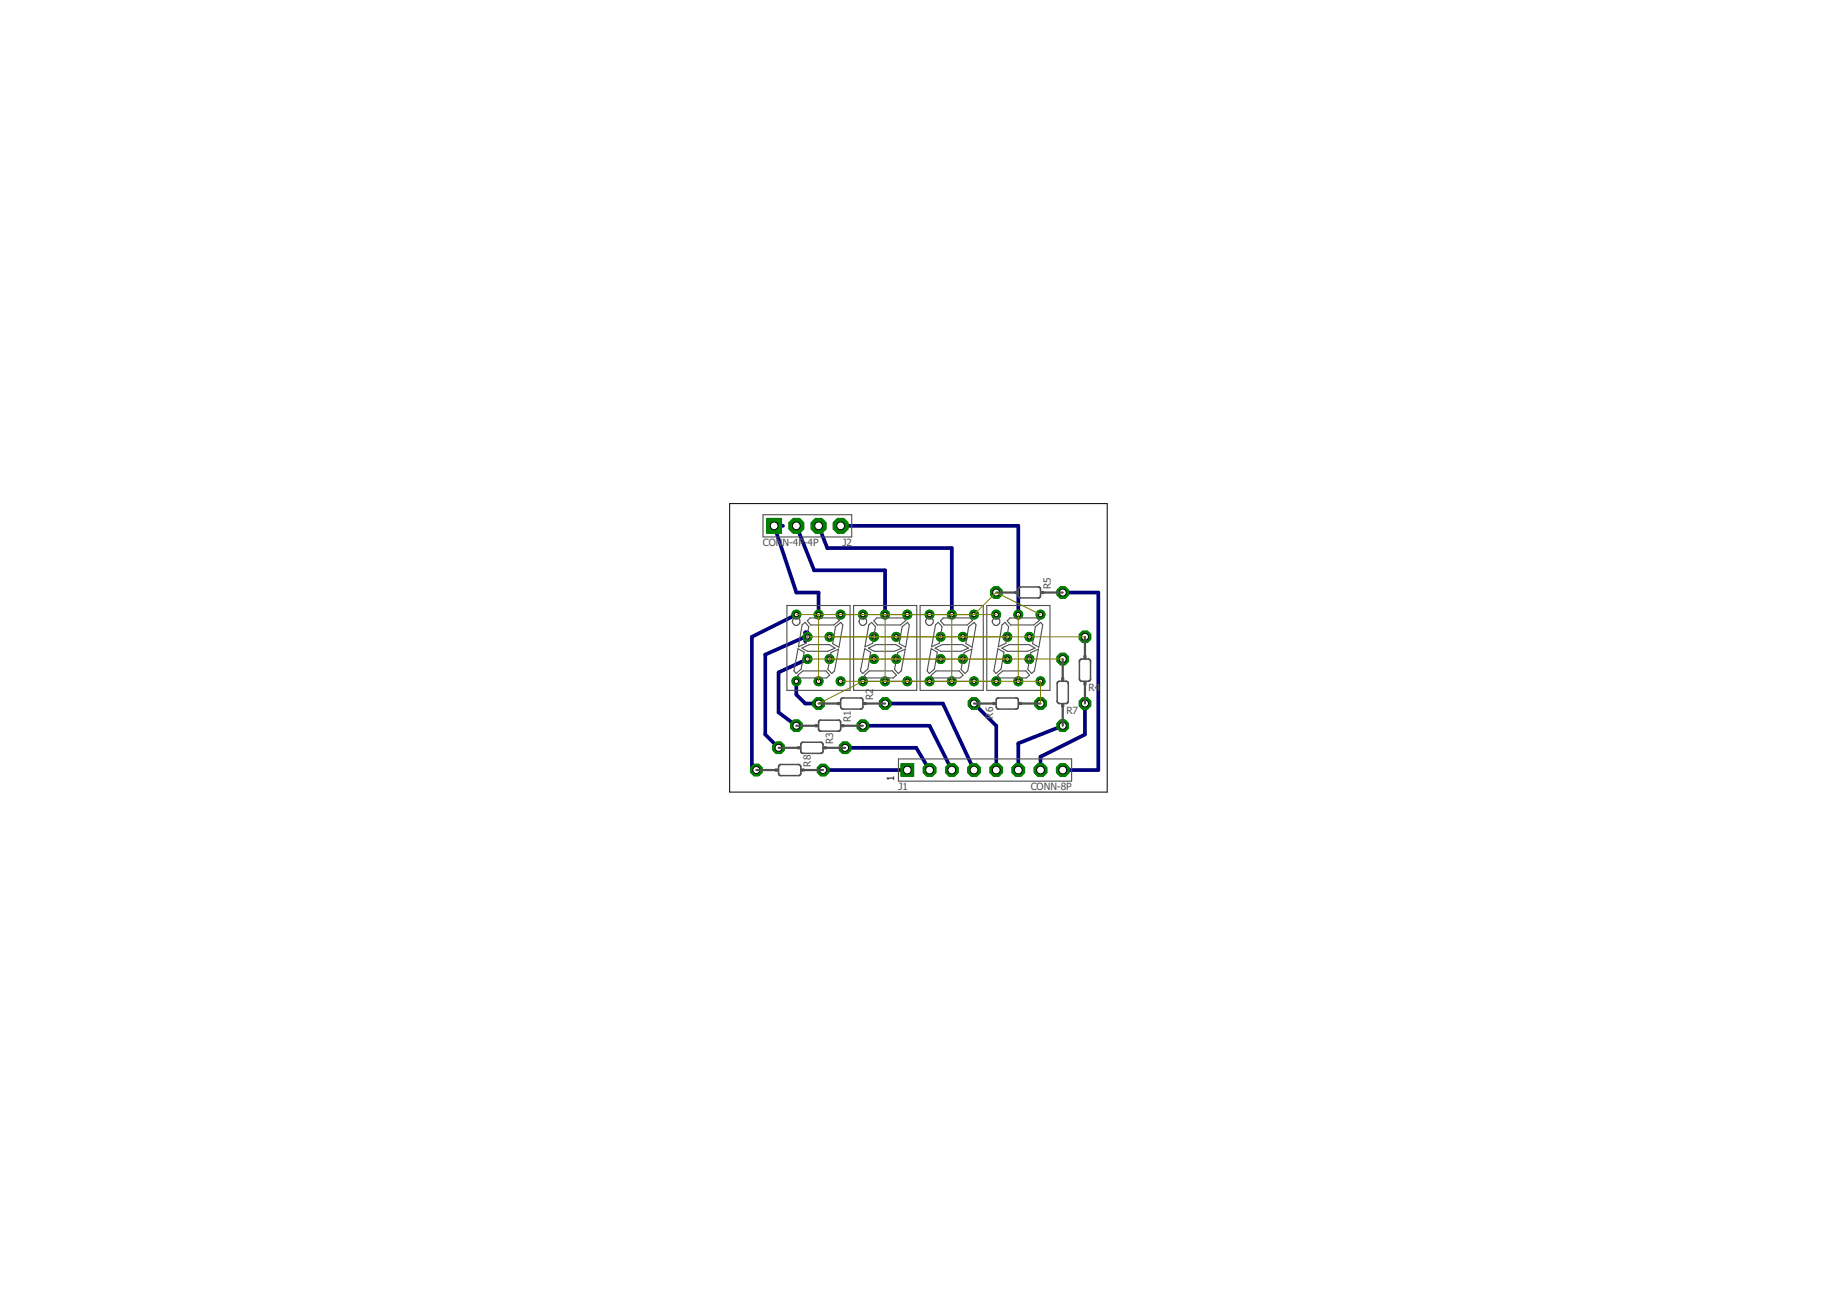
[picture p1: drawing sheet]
<svg xmlns="http://www.w3.org/2000/svg" width="210mm" height="148mm" viewBox="0 0 210 148" stroke-linecap="round" stroke-linejoin="round" font-family="sans-serif">
<defs><g id="words">
<g font-size="1.1" fill="#505050">
<text x="87.2" y="62.4">CONN-4P-4P</text>
<text x="96.3" y="62.4">J2</text>
<text x="120.1" y="67.3" transform="rotate(-90 120.1 67.3)">R5</text>
<text x="97.2" y="82.5" transform="rotate(-90 97.2 82.5)">R1</text>
<text x="99.8" y="80" transform="rotate(-90 99.8 80)">R2</text>
<text x="113.5" y="82.1" transform="rotate(-90 113.5 82.1)">R6</text>
<text x="121.8" y="81.5">R7</text>
<text x="124.4" y="79">R4</text>
<text x="92.7" y="87.6" transform="rotate(-90 92.7 87.6)">R8</text>
<text x="95.2" y="85" transform="rotate(-90 95.2 85)">R3</text>
<text x="102.7" y="90.3">J1</text>
<text x="117.8" y="90.3">CONN-8P</text>
</g>
<text font-size="1.1" x="102.2" y="89.2" transform="rotate(-90 102.2 89.2)">1</text>
</g></defs>
<g fill="none" stroke="#000080" stroke-width=".42">
<path d="M89.5 60.1h-1l2.5 7.6h2.5v2.5M91 60.1l2 5.1h8.1v5M91 70.2l-5.1 2.5v15.3h.5M91 77.8v1.6l1 1h1.5M92 72.7l-4.6 2.1v9.1l1.6 1.5M92.3 75.3l-3.3 1.5v4.6l2 1.5M92.3 72.7v-.5h-.3v1.1M93.5 60.1l1 2.5h14.3v7.6M96.1 60.1h20.3v10.1M121.4 67.7h4.1v20.3h-4.1M94 88h9.7M96.6 85.4h8.1l1.5 2.6"/>
<path d="M98.6 82.9h7.6l2.6 5.1M101.1 80.4h6.6l3.6 7.6M111.3 80.4l2.5 2.5v5.1M121.4 82.9l-5 2v3.1M124 80.4v3.5l-5.1 2.5v1.6"/>
</g>
<circle cx="96.1" cy="70.2" r=".51" fill="#008000" stroke="#008000" stroke-width=".11"/>
<circle cx="96.1" cy="70.2" r=".25" fill="#fff" stroke="#000" stroke-width=".11"/>
<circle cx="94.8" cy="72.7" r=".51" fill="#008000" stroke="#008000" stroke-width=".11"/>
<circle cx="94.8" cy="72.7" r=".25" fill="#fff" stroke="#000" stroke-width=".11"/>
<circle cx="93.5" cy="70.2" r=".51" fill="#008000" stroke="#008000" stroke-width=".11"/>
<circle cx="93.5" cy="70.2" r=".25" fill="#fff" stroke="#000" stroke-width=".11"/>
<circle cx="92.3" cy="72.7" r=".51" fill="#008000" stroke="#008000" stroke-width=".11"/>
<circle cx="92.3" cy="72.7" r=".25" fill="#fff" stroke="#000" stroke-width=".11"/>
<circle cx="91" cy="70.2" r=".51" fill="#008000" stroke="#008000" stroke-width=".11"/>
<circle cx="91" cy="70.2" r=".25" fill="#fff" stroke="#000" stroke-width=".11"/>
<circle cx="91" cy="77.8" r=".51" fill="#008000" stroke="#008000" stroke-width=".11"/>
<circle cx="91" cy="77.8" r=".25" fill="#fff" stroke="#000" stroke-width=".11"/>
<circle cx="92.3" cy="75.3" r=".51" fill="#008000" stroke="#008000" stroke-width=".11"/>
<circle cx="92.3" cy="75.3" r=".25" fill="#fff" stroke="#000" stroke-width=".11"/>
<circle cx="93.5" cy="77.8" r=".51" fill="#008000" stroke="#008000" stroke-width=".11"/>
<circle cx="93.5" cy="77.8" r=".25" fill="#fff" stroke="#000" stroke-width=".11"/>
<circle cx="94.8" cy="75.3" r=".51" fill="#008000" stroke="#008000" stroke-width=".11"/>
<circle cx="94.8" cy="75.3" r=".25" fill="#fff" stroke="#000" stroke-width=".11"/>
<circle cx="96.1" cy="77.8" r=".51" fill="#008000" stroke="#008000" stroke-width=".11"/>
<circle cx="96.1" cy="77.8" r=".25" fill="#fff" stroke="#000" stroke-width=".11"/>
<circle cx="103.7" cy="70.2" r=".51" fill="#008000" stroke="#008000" stroke-width=".11"/>
<circle cx="103.7" cy="70.2" r=".25" fill="#fff" stroke="#000" stroke-width=".11"/>
<circle cx="102.4" cy="72.7" r=".51" fill="#008000" stroke="#008000" stroke-width=".11"/>
<circle cx="102.4" cy="72.7" r=".25" fill="#fff" stroke="#000" stroke-width=".11"/>
<circle cx="101.1" cy="70.2" r=".51" fill="#008000" stroke="#008000" stroke-width=".11"/>
<circle cx="101.1" cy="70.2" r=".25" fill="#fff" stroke="#000" stroke-width=".11"/>
<circle cx="99.9" cy="72.7" r=".51" fill="#008000" stroke="#008000" stroke-width=".11"/>
<circle cx="99.9" cy="72.7" r=".25" fill="#fff" stroke="#000" stroke-width=".11"/>
<circle cx="98.6" cy="70.2" r=".51" fill="#008000" stroke="#008000" stroke-width=".11"/>
<circle cx="98.6" cy="70.2" r=".25" fill="#fff" stroke="#000" stroke-width=".11"/>
<circle cx="98.6" cy="77.8" r=".51" fill="#008000" stroke="#008000" stroke-width=".11"/>
<circle cx="98.6" cy="77.8" r=".25" fill="#fff" stroke="#000" stroke-width=".11"/>
<circle cx="99.9" cy="75.3" r=".51" fill="#008000" stroke="#008000" stroke-width=".11"/>
<circle cx="99.9" cy="75.3" r=".25" fill="#fff" stroke="#000" stroke-width=".11"/>
<circle cx="101.1" cy="77.8" r=".51" fill="#008000" stroke="#008000" stroke-width=".11"/>
<circle cx="101.1" cy="77.8" r=".25" fill="#fff" stroke="#000" stroke-width=".11"/>
<circle cx="102.4" cy="75.3" r=".51" fill="#008000" stroke="#008000" stroke-width=".11"/>
<circle cx="102.4" cy="75.3" r=".25" fill="#fff" stroke="#000" stroke-width=".11"/>
<circle cx="103.7" cy="77.8" r=".51" fill="#008000" stroke="#008000" stroke-width=".11"/>
<circle cx="103.7" cy="77.8" r=".25" fill="#fff" stroke="#000" stroke-width=".11"/>
<circle cx="111.3" cy="70.2" r=".51" fill="#008000" stroke="#008000" stroke-width=".11"/>
<circle cx="111.3" cy="70.2" r=".25" fill="#fff" stroke="#000" stroke-width=".11"/>
<circle cx="110" cy="72.7" r=".51" fill="#008000" stroke="#008000" stroke-width=".11"/>
<circle cx="110" cy="72.7" r=".25" fill="#fff" stroke="#000" stroke-width=".11"/>
<circle cx="108.8" cy="70.2" r=".51" fill="#008000" stroke="#008000" stroke-width=".11"/>
<circle cx="108.8" cy="70.2" r=".25" fill="#fff" stroke="#000" stroke-width=".11"/>
<circle cx="107.5" cy="72.7" r=".51" fill="#008000" stroke="#008000" stroke-width=".11"/>
<circle cx="107.5" cy="72.7" r=".25" fill="#fff" stroke="#000" stroke-width=".11"/>
<circle cx="106.2" cy="70.2" r=".51" fill="#008000" stroke="#008000" stroke-width=".11"/>
<circle cx="106.2" cy="70.2" r=".25" fill="#fff" stroke="#000" stroke-width=".11"/>
<circle cx="106.2" cy="77.8" r=".51" fill="#008000" stroke="#008000" stroke-width=".11"/>
<circle cx="106.2" cy="77.8" r=".25" fill="#fff" stroke="#000" stroke-width=".11"/>
<circle cx="107.5" cy="75.3" r=".51" fill="#008000" stroke="#008000" stroke-width=".11"/>
<circle cx="107.5" cy="75.3" r=".25" fill="#fff" stroke="#000" stroke-width=".11"/>
<circle cx="108.8" cy="77.8" r=".51" fill="#008000" stroke="#008000" stroke-width=".11"/>
<circle cx="108.8" cy="77.8" r=".25" fill="#fff" stroke="#000" stroke-width=".11"/>
<circle cx="110" cy="75.3" r=".51" fill="#008000" stroke="#008000" stroke-width=".11"/>
<circle cx="110" cy="75.3" r=".25" fill="#fff" stroke="#000" stroke-width=".11"/>
<circle cx="111.3" cy="77.8" r=".51" fill="#008000" stroke="#008000" stroke-width=".11"/>
<circle cx="111.3" cy="77.8" r=".25" fill="#fff" stroke="#000" stroke-width=".11"/>
<circle cx="118.9" cy="70.2" r=".51" fill="#008000" stroke="#008000" stroke-width=".11"/>
<circle cx="118.9" cy="70.2" r=".25" fill="#fff" stroke="#000" stroke-width=".11"/>
<circle cx="117.6" cy="72.7" r=".51" fill="#008000" stroke="#008000" stroke-width=".11"/>
<circle cx="117.6" cy="72.7" r=".25" fill="#fff" stroke="#000" stroke-width=".11"/>
<circle cx="116.4" cy="70.2" r=".51" fill="#008000" stroke="#008000" stroke-width=".11"/>
<circle cx="116.4" cy="70.2" r=".25" fill="#fff" stroke="#000" stroke-width=".11"/>
<circle cx="115.1" cy="72.7" r=".51" fill="#008000" stroke="#008000" stroke-width=".11"/>
<circle cx="115.1" cy="72.7" r=".25" fill="#fff" stroke="#000" stroke-width=".11"/>
<circle cx="113.8" cy="70.2" r=".51" fill="#008000" stroke="#008000" stroke-width=".11"/>
<circle cx="113.8" cy="70.2" r=".25" fill="#fff" stroke="#000" stroke-width=".11"/>
<circle cx="113.8" cy="77.8" r=".51" fill="#008000" stroke="#008000" stroke-width=".11"/>
<circle cx="113.8" cy="77.8" r=".25" fill="#fff" stroke="#000" stroke-width=".11"/>
<circle cx="115.1" cy="75.3" r=".51" fill="#008000" stroke="#008000" stroke-width=".11"/>
<circle cx="115.1" cy="75.3" r=".25" fill="#fff" stroke="#000" stroke-width=".11"/>
<circle cx="116.4" cy="77.8" r=".51" fill="#008000" stroke="#008000" stroke-width=".11"/>
<circle cx="116.4" cy="77.8" r=".25" fill="#fff" stroke="#000" stroke-width=".11"/>
<circle cx="117.6" cy="75.3" r=".51" fill="#008000" stroke="#008000" stroke-width=".11"/>
<circle cx="117.6" cy="75.3" r=".25" fill="#fff" stroke="#000" stroke-width=".11"/>
<circle cx="118.9" cy="77.8" r=".51" fill="#008000" stroke="#008000" stroke-width=".11"/>
<circle cx="118.9" cy="77.8" r=".25" fill="#fff" stroke="#000" stroke-width=".11"/>
<circle cx="98.6" cy="82.9" r=".71" fill="#008000" stroke="#008000" stroke-width=".11"/>
<circle cx="98.6" cy="82.9" r=".4" fill="#fff" stroke="#000" stroke-width=".11"/>
<circle cx="91" cy="82.9" r=".71" fill="#008000" stroke="#008000" stroke-width=".11"/>
<circle cx="91" cy="82.9" r=".4" fill="#fff" stroke="#000" stroke-width=".11"/>
<circle cx="101.1" cy="80.4" r=".71" fill="#008000" stroke="#008000" stroke-width=".11"/>
<circle cx="101.1" cy="80.4" r=".4" fill="#fff" stroke="#000" stroke-width=".11"/>
<circle cx="93.5" cy="80.4" r=".71" fill="#008000" stroke="#008000" stroke-width=".11"/>
<circle cx="93.5" cy="80.4" r=".4" fill="#fff" stroke="#000" stroke-width=".11"/>
<circle cx="96.6" cy="85.4" r=".71" fill="#008000" stroke="#008000" stroke-width=".11"/>
<circle cx="96.6" cy="85.4" r=".4" fill="#fff" stroke="#000" stroke-width=".11"/>
<circle cx="89" cy="85.4" r=".71" fill="#008000" stroke="#008000" stroke-width=".11"/>
<circle cx="89" cy="85.4" r=".4" fill="#fff" stroke="#000" stroke-width=".11"/>
<circle cx="124" cy="80.4" r=".71" fill="#008000" stroke="#008000" stroke-width=".11"/>
<circle cx="124" cy="80.4" r=".4" fill="#fff" stroke="#000" stroke-width=".11"/>
<circle cx="124" cy="72.7" r=".71" fill="#008000" stroke="#008000" stroke-width=".11"/>
<circle cx="124" cy="72.7" r=".4" fill="#fff" stroke="#000" stroke-width=".11"/>
<circle cx="121.4" cy="67.7" r=".71" fill="#008000" stroke="#008000" stroke-width=".11"/>
<circle cx="121.4" cy="67.7" r=".4" fill="#fff" stroke="#000" stroke-width=".11"/>
<circle cx="113.8" cy="67.7" r=".71" fill="#008000" stroke="#008000" stroke-width=".11"/>
<circle cx="113.8" cy="67.7" r=".4" fill="#fff" stroke="#000" stroke-width=".11"/>
<circle cx="111.3" cy="80.4" r=".71" fill="#008000" stroke="#008000" stroke-width=".11"/>
<circle cx="111.3" cy="80.4" r=".4" fill="#fff" stroke="#000" stroke-width=".11"/>
<circle cx="118.9" cy="80.4" r=".71" fill="#008000" stroke="#008000" stroke-width=".11"/>
<circle cx="118.9" cy="80.4" r=".4" fill="#fff" stroke="#000" stroke-width=".11"/>
<circle cx="121.4" cy="82.9" r=".71" fill="#008000" stroke="#008000" stroke-width=".11"/>
<circle cx="121.4" cy="82.9" r=".4" fill="#fff" stroke="#000" stroke-width=".11"/>
<circle cx="121.4" cy="75.3" r=".71" fill="#008000" stroke="#008000" stroke-width=".11"/>
<circle cx="121.4" cy="75.3" r=".4" fill="#fff" stroke="#000" stroke-width=".11"/>
<circle cx="94" cy="88" r=".71" fill="#008000" stroke="#008000" stroke-width=".11"/>
<circle cx="94" cy="88" r=".4" fill="#fff" stroke="#000" stroke-width=".11"/>
<circle cx="86.4" cy="88" r=".71" fill="#008000" stroke="#008000" stroke-width=".11"/>
<circle cx="86.4" cy="88" r=".4" fill="#fff" stroke="#000" stroke-width=".11"/>
<circle cx="116.4" cy="88" r=".78" fill="#008000" stroke="#008000" stroke-width=".11"/>
<circle cx="116.4" cy="88" r=".44" fill="#fff" stroke="#000" stroke-width=".11"/>
<circle cx="113.8" cy="88" r=".78" fill="#008000" stroke="#008000" stroke-width=".11"/>
<circle cx="113.8" cy="88" r=".44" fill="#fff" stroke="#000" stroke-width=".11"/>
<circle cx="111.3" cy="88" r=".78" fill="#008000" stroke="#008000" stroke-width=".11"/>
<circle cx="111.3" cy="88" r=".44" fill="#fff" stroke="#000" stroke-width=".11"/>
<circle cx="108.8" cy="88" r=".78" fill="#008000" stroke="#008000" stroke-width=".11"/>
<circle cx="108.8" cy="88" r=".44" fill="#fff" stroke="#000" stroke-width=".11"/>
<circle cx="106.2" cy="88" r=".78" fill="#008000" stroke="#008000" stroke-width=".11"/>
<circle cx="106.2" cy="88" r=".44" fill="#fff" stroke="#000" stroke-width=".11"/>
<path d="M103 87.2h1.4v1.5h-1.4z" fill="#008000" stroke="#008000" stroke-width=".11"/>
<circle cx="103.7" cy="88" r=".44" fill="#fff" stroke="#000" stroke-width=".11"/>
<circle cx="118.9" cy="88" r=".78" fill="#008000" stroke="#008000" stroke-width=".11"/>
<circle cx="118.9" cy="88" r=".44" fill="#fff" stroke="#000" stroke-width=".11"/>
<circle cx="121.4" cy="88" r=".78" fill="#008000" stroke="#008000" stroke-width=".11"/>
<circle cx="121.4" cy="88" r=".44" fill="#fff" stroke="#000" stroke-width=".11"/>
<circle cx="96.1" cy="60.1" r=".92" fill="#008000" stroke="#008000" stroke-width=".11"/>
<circle cx="96.1" cy="60.1" r=".44" fill="#fff" stroke="#000" stroke-width=".11"/>
<circle cx="93.5" cy="60.1" r=".92" fill="#008000" stroke="#008000" stroke-width=".11"/>
<circle cx="93.5" cy="60.1" r=".44" fill="#fff" stroke="#000" stroke-width=".11"/>
<circle cx="91" cy="60.1" r=".92" fill="#008000" stroke="#008000" stroke-width=".11"/>
<circle cx="91" cy="60.1" r=".44" fill="#fff" stroke="#000" stroke-width=".11"/>
<path d="M87.6 59.2h1.7v1.7h-1.7z" fill="#008000" stroke="#008000" stroke-width=".11"/>
<circle cx="88.5" cy="60.1" r=".44" fill="#fff" stroke="#000" stroke-width=".11"/>
<circle cx="96.1" cy="70.2" r=".51" fill="#008000" stroke="#008000" stroke-width=".11"/>
<circle cx="96.1" cy="70.2" r=".25" fill="#fff" stroke="#000" stroke-width=".11"/>
<circle cx="94.8" cy="72.7" r=".51" fill="#008000" stroke="#008000" stroke-width=".11"/>
<circle cx="94.8" cy="72.7" r=".25" fill="#fff" stroke="#000" stroke-width=".11"/>
<circle cx="93.5" cy="70.2" r=".51" fill="#008000" stroke="#008000" stroke-width=".11"/>
<circle cx="93.5" cy="70.2" r=".25" fill="#fff" stroke="#000" stroke-width=".11"/>
<circle cx="92.3" cy="72.7" r=".51" fill="#008000" stroke="#008000" stroke-width=".11"/>
<circle cx="92.3" cy="72.7" r=".25" fill="#fff" stroke="#000" stroke-width=".11"/>
<circle cx="91" cy="70.2" r=".51" fill="#008000" stroke="#008000" stroke-width=".11"/>
<circle cx="91" cy="70.2" r=".25" fill="#fff" stroke="#000" stroke-width=".11"/>
<circle cx="91" cy="77.8" r=".51" fill="#008000" stroke="#008000" stroke-width=".11"/>
<circle cx="91" cy="77.8" r=".25" fill="#fff" stroke="#000" stroke-width=".11"/>
<circle cx="92.3" cy="75.3" r=".51" fill="#008000" stroke="#008000" stroke-width=".11"/>
<circle cx="92.3" cy="75.3" r=".25" fill="#fff" stroke="#000" stroke-width=".11"/>
<circle cx="93.5" cy="77.8" r=".51" fill="#008000" stroke="#008000" stroke-width=".11"/>
<circle cx="93.5" cy="77.8" r=".25" fill="#fff" stroke="#000" stroke-width=".11"/>
<circle cx="94.8" cy="75.3" r=".51" fill="#008000" stroke="#008000" stroke-width=".11"/>
<circle cx="94.8" cy="75.3" r=".25" fill="#fff" stroke="#000" stroke-width=".11"/>
<circle cx="96.1" cy="77.8" r=".51" fill="#008000" stroke="#008000" stroke-width=".11"/>
<circle cx="96.1" cy="77.8" r=".25" fill="#fff" stroke="#000" stroke-width=".11"/>
<circle cx="103.7" cy="70.2" r=".51" fill="#008000" stroke="#008000" stroke-width=".11"/>
<circle cx="103.7" cy="70.2" r=".25" fill="#fff" stroke="#000" stroke-width=".11"/>
<circle cx="102.4" cy="72.7" r=".51" fill="#008000" stroke="#008000" stroke-width=".11"/>
<circle cx="102.4" cy="72.7" r=".25" fill="#fff" stroke="#000" stroke-width=".11"/>
<circle cx="101.1" cy="70.2" r=".51" fill="#008000" stroke="#008000" stroke-width=".11"/>
<circle cx="101.1" cy="70.2" r=".25" fill="#fff" stroke="#000" stroke-width=".11"/>
<circle cx="99.9" cy="72.7" r=".51" fill="#008000" stroke="#008000" stroke-width=".11"/>
<circle cx="99.9" cy="72.7" r=".25" fill="#fff" stroke="#000" stroke-width=".11"/>
<circle cx="98.6" cy="70.2" r=".51" fill="#008000" stroke="#008000" stroke-width=".11"/>
<circle cx="98.6" cy="70.2" r=".25" fill="#fff" stroke="#000" stroke-width=".11"/>
<circle cx="98.6" cy="77.8" r=".51" fill="#008000" stroke="#008000" stroke-width=".11"/>
<circle cx="98.6" cy="77.8" r=".25" fill="#fff" stroke="#000" stroke-width=".11"/>
<circle cx="99.9" cy="75.3" r=".51" fill="#008000" stroke="#008000" stroke-width=".11"/>
<circle cx="99.9" cy="75.3" r=".25" fill="#fff" stroke="#000" stroke-width=".11"/>
<circle cx="101.1" cy="77.8" r=".51" fill="#008000" stroke="#008000" stroke-width=".11"/>
<circle cx="101.1" cy="77.8" r=".25" fill="#fff" stroke="#000" stroke-width=".11"/>
<circle cx="102.4" cy="75.3" r=".51" fill="#008000" stroke="#008000" stroke-width=".11"/>
<circle cx="102.4" cy="75.3" r=".25" fill="#fff" stroke="#000" stroke-width=".11"/>
<circle cx="103.7" cy="77.8" r=".51" fill="#008000" stroke="#008000" stroke-width=".11"/>
<circle cx="103.7" cy="77.8" r=".25" fill="#fff" stroke="#000" stroke-width=".11"/>
<circle cx="111.3" cy="70.2" r=".51" fill="#008000" stroke="#008000" stroke-width=".11"/>
<circle cx="111.3" cy="70.2" r=".25" fill="#fff" stroke="#000" stroke-width=".11"/>
<circle cx="110" cy="72.7" r=".51" fill="#008000" stroke="#008000" stroke-width=".11"/>
<circle cx="110" cy="72.7" r=".25" fill="#fff" stroke="#000" stroke-width=".11"/>
<circle cx="108.8" cy="70.2" r=".51" fill="#008000" stroke="#008000" stroke-width=".11"/>
<circle cx="108.8" cy="70.2" r=".25" fill="#fff" stroke="#000" stroke-width=".11"/>
<circle cx="107.5" cy="72.7" r=".51" fill="#008000" stroke="#008000" stroke-width=".11"/>
<circle cx="107.5" cy="72.7" r=".25" fill="#fff" stroke="#000" stroke-width=".11"/>
<circle cx="106.2" cy="70.2" r=".51" fill="#008000" stroke="#008000" stroke-width=".11"/>
<circle cx="106.2" cy="70.2" r=".25" fill="#fff" stroke="#000" stroke-width=".11"/>
<circle cx="106.2" cy="77.8" r=".51" fill="#008000" stroke="#008000" stroke-width=".11"/>
<circle cx="106.2" cy="77.8" r=".25" fill="#fff" stroke="#000" stroke-width=".11"/>
<circle cx="107.5" cy="75.3" r=".51" fill="#008000" stroke="#008000" stroke-width=".11"/>
<circle cx="107.5" cy="75.3" r=".25" fill="#fff" stroke="#000" stroke-width=".11"/>
<circle cx="108.8" cy="77.8" r=".51" fill="#008000" stroke="#008000" stroke-width=".11"/>
<circle cx="108.8" cy="77.8" r=".25" fill="#fff" stroke="#000" stroke-width=".11"/>
<circle cx="110" cy="75.3" r=".51" fill="#008000" stroke="#008000" stroke-width=".11"/>
<circle cx="110" cy="75.3" r=".25" fill="#fff" stroke="#000" stroke-width=".11"/>
<circle cx="111.3" cy="77.8" r=".51" fill="#008000" stroke="#008000" stroke-width=".11"/>
<circle cx="111.3" cy="77.8" r=".25" fill="#fff" stroke="#000" stroke-width=".11"/>
<circle cx="118.9" cy="70.2" r=".51" fill="#008000" stroke="#008000" stroke-width=".11"/>
<circle cx="118.9" cy="70.2" r=".25" fill="#fff" stroke="#000" stroke-width=".11"/>
<circle cx="117.6" cy="72.7" r=".51" fill="#008000" stroke="#008000" stroke-width=".11"/>
<circle cx="117.6" cy="72.7" r=".25" fill="#fff" stroke="#000" stroke-width=".11"/>
<circle cx="116.4" cy="70.2" r=".51" fill="#008000" stroke="#008000" stroke-width=".11"/>
<circle cx="116.4" cy="70.2" r=".25" fill="#fff" stroke="#000" stroke-width=".11"/>
<circle cx="115.1" cy="72.7" r=".51" fill="#008000" stroke="#008000" stroke-width=".11"/>
<circle cx="115.1" cy="72.7" r=".25" fill="#fff" stroke="#000" stroke-width=".11"/>
<circle cx="113.8" cy="70.2" r=".51" fill="#008000" stroke="#008000" stroke-width=".11"/>
<circle cx="113.8" cy="70.2" r=".25" fill="#fff" stroke="#000" stroke-width=".11"/>
<circle cx="113.8" cy="77.8" r=".51" fill="#008000" stroke="#008000" stroke-width=".11"/>
<circle cx="113.8" cy="77.8" r=".25" fill="#fff" stroke="#000" stroke-width=".11"/>
<circle cx="115.1" cy="75.3" r=".51" fill="#008000" stroke="#008000" stroke-width=".11"/>
<circle cx="115.1" cy="75.3" r=".25" fill="#fff" stroke="#000" stroke-width=".11"/>
<circle cx="116.4" cy="77.8" r=".51" fill="#008000" stroke="#008000" stroke-width=".11"/>
<circle cx="116.4" cy="77.8" r=".25" fill="#fff" stroke="#000" stroke-width=".11"/>
<circle cx="117.6" cy="75.3" r=".51" fill="#008000" stroke="#008000" stroke-width=".11"/>
<circle cx="117.6" cy="75.3" r=".25" fill="#fff" stroke="#000" stroke-width=".11"/>
<circle cx="118.9" cy="77.8" r=".51" fill="#008000" stroke="#008000" stroke-width=".11"/>
<circle cx="118.9" cy="77.8" r=".25" fill="#fff" stroke="#000" stroke-width=".11"/>
<circle cx="98.6" cy="82.9" r=".71" fill="#008000" stroke="#008000" stroke-width=".11"/>
<circle cx="98.6" cy="82.9" r=".4" fill="#fff" stroke="#000" stroke-width=".11"/>
<circle cx="91" cy="82.9" r=".71" fill="#008000" stroke="#008000" stroke-width=".11"/>
<circle cx="91" cy="82.9" r=".4" fill="#fff" stroke="#000" stroke-width=".11"/>
<circle cx="101.1" cy="80.4" r=".71" fill="#008000" stroke="#008000" stroke-width=".11"/>
<circle cx="101.1" cy="80.4" r=".4" fill="#fff" stroke="#000" stroke-width=".11"/>
<circle cx="93.5" cy="80.4" r=".71" fill="#008000" stroke="#008000" stroke-width=".11"/>
<circle cx="93.5" cy="80.4" r=".4" fill="#fff" stroke="#000" stroke-width=".11"/>
<circle cx="96.6" cy="85.4" r=".71" fill="#008000" stroke="#008000" stroke-width=".11"/>
<circle cx="96.6" cy="85.4" r=".4" fill="#fff" stroke="#000" stroke-width=".11"/>
<circle cx="89" cy="85.4" r=".71" fill="#008000" stroke="#008000" stroke-width=".11"/>
<circle cx="89" cy="85.4" r=".4" fill="#fff" stroke="#000" stroke-width=".11"/>
<circle cx="124" cy="80.4" r=".71" fill="#008000" stroke="#008000" stroke-width=".11"/>
<circle cx="124" cy="80.4" r=".4" fill="#fff" stroke="#000" stroke-width=".11"/>
<circle cx="124" cy="72.7" r=".71" fill="#008000" stroke="#008000" stroke-width=".11"/>
<circle cx="124" cy="72.7" r=".4" fill="#fff" stroke="#000" stroke-width=".11"/>
<circle cx="121.4" cy="67.7" r=".71" fill="#008000" stroke="#008000" stroke-width=".11"/>
<circle cx="121.4" cy="67.7" r=".4" fill="#fff" stroke="#000" stroke-width=".11"/>
<circle cx="113.8" cy="67.7" r=".71" fill="#008000" stroke="#008000" stroke-width=".11"/>
<circle cx="113.8" cy="67.7" r=".4" fill="#fff" stroke="#000" stroke-width=".11"/>
<circle cx="111.3" cy="80.4" r=".71" fill="#008000" stroke="#008000" stroke-width=".11"/>
<circle cx="111.3" cy="80.4" r=".4" fill="#fff" stroke="#000" stroke-width=".11"/>
<circle cx="118.9" cy="80.4" r=".71" fill="#008000" stroke="#008000" stroke-width=".11"/>
<circle cx="118.9" cy="80.4" r=".4" fill="#fff" stroke="#000" stroke-width=".11"/>
<circle cx="121.4" cy="82.9" r=".71" fill="#008000" stroke="#008000" stroke-width=".11"/>
<circle cx="121.4" cy="82.9" r=".4" fill="#fff" stroke="#000" stroke-width=".11"/>
<circle cx="121.4" cy="75.3" r=".71" fill="#008000" stroke="#008000" stroke-width=".11"/>
<circle cx="121.4" cy="75.3" r=".4" fill="#fff" stroke="#000" stroke-width=".11"/>
<circle cx="94" cy="88" r=".71" fill="#008000" stroke="#008000" stroke-width=".11"/>
<circle cx="94" cy="88" r=".4" fill="#fff" stroke="#000" stroke-width=".11"/>
<circle cx="86.4" cy="88" r=".71" fill="#008000" stroke="#008000" stroke-width=".11"/>
<circle cx="86.4" cy="88" r=".4" fill="#fff" stroke="#000" stroke-width=".11"/>
<circle cx="116.4" cy="88" r=".78" fill="#008000" stroke="#008000" stroke-width=".11"/>
<circle cx="116.4" cy="88" r=".44" fill="#fff" stroke="#000" stroke-width=".11"/>
<circle cx="113.8" cy="88" r=".78" fill="#008000" stroke="#008000" stroke-width=".11"/>
<circle cx="113.8" cy="88" r=".44" fill="#fff" stroke="#000" stroke-width=".11"/>
<circle cx="111.3" cy="88" r=".78" fill="#008000" stroke="#008000" stroke-width=".11"/>
<circle cx="111.3" cy="88" r=".44" fill="#fff" stroke="#000" stroke-width=".11"/>
<circle cx="108.8" cy="88" r=".78" fill="#008000" stroke="#008000" stroke-width=".11"/>
<circle cx="108.8" cy="88" r=".44" fill="#fff" stroke="#000" stroke-width=".11"/>
<circle cx="106.2" cy="88" r=".78" fill="#008000" stroke="#008000" stroke-width=".11"/>
<circle cx="106.2" cy="88" r=".44" fill="#fff" stroke="#000" stroke-width=".11"/>
<path d="M103 87.2h1.4v1.5h-1.4z" fill="#008000" stroke="#008000" stroke-width=".11"/>
<circle cx="103.7" cy="88" r=".44" fill="#fff" stroke="#000" stroke-width=".11"/>
<circle cx="118.9" cy="88" r=".78" fill="#008000" stroke="#008000" stroke-width=".11"/>
<circle cx="118.9" cy="88" r=".44" fill="#fff" stroke="#000" stroke-width=".11"/>
<circle cx="121.4" cy="88" r=".78" fill="#008000" stroke="#008000" stroke-width=".11"/>
<circle cx="121.4" cy="88" r=".44" fill="#fff" stroke="#000" stroke-width=".11"/>
<circle cx="96.1" cy="60.1" r=".92" fill="#008000" stroke="#008000" stroke-width=".11"/>
<circle cx="96.1" cy="60.1" r=".44" fill="#fff" stroke="#000" stroke-width=".11"/>
<circle cx="93.5" cy="60.1" r=".92" fill="#008000" stroke="#008000" stroke-width=".11"/>
<circle cx="93.5" cy="60.1" r=".44" fill="#fff" stroke="#000" stroke-width=".11"/>
<circle cx="91" cy="60.1" r=".92" fill="#008000" stroke="#008000" stroke-width=".11"/>
<circle cx="91" cy="60.1" r=".44" fill="#fff" stroke="#000" stroke-width=".11"/>
<path d="M87.6 59.2h1.7v1.7h-1.7z" fill="#008000" stroke="#008000" stroke-width=".11"/>
<circle cx="88.5" cy="60.1" r=".44" fill="#fff" stroke="#000" stroke-width=".11"/>
<g fill="none" stroke="#505050" stroke-width=".13">
<path d="M87.2 58.8h10.1v2.5h-10.1zM89.9 69.2h7.2v9.7h-7.2zM91.1 77.2l.6-.6h2.7l.4 .5-.4 .3h-3zM91.2 74.1l.7 .4-.4 1.9-.5 .5-.3-.3zM91.6 74l.9-.4h2.2l.7 .4-.8 .4h-2.3zM91.7 71.4l.3-.3 .4 .5-.3 1.9-.9 .4zM92.6 70.6h3.1l.2 .3-.6 .5h-2.7l-.4-.5zM95 74.5l.8-.4-.4 2.5-.4 .3-.4-.4zM95.5 71.6l.6-.5 .2 .3-.4 2.5-.8-.4zM97.5 69.2h7.3v9.7h-7.3zM98.8 77.2l.5-.6h2.7l.4 .5-.3 .3h-3.1zM98.8 74.1l.7 .4-.3 1.9-.6 .5-.3-.3z"/>
<path d="M99.2 74l.9-.4h2.3l.6 .4-.8 .4h-2.3zM99.3 71.4l.3-.3 .4 .5-.3 1.9-.9 .4zM99.8 70.9l.4-.3h3.1l.2 .3-.6 .5h-2.7zM102.6 74.5l.8-.4-.4 2.5-.4 .3-.4-.4zM103.1 71.6l.6-.5 .2 .3-.4 2.5-.8-.4zM105.1 69.2h7.3v9.7h-7.3zM106.4 77.2l.6-.6h2.6l.4 .5-.3 .3h-3.1zM106.4 74.1l.7 .4-.3 1.9-.6 .5-.3-.3zM106.8 74l.9-.4h2.3l.7 .4-.9 .4h-2.3zM106.9 71.4l.3-.3 .5 .5-.4 1.9-.9 .4zM107.8 70.6h3.1l.2 .3-.6 .5h-2.6l-.4-.5zM110.2 74.5l.9-.4-.5 2.5-.3 .3-.5-.4z"/>
<path d="M110.7 71.6l.6-.5 .2 .3-.4 2.5-.7-.4zM112.8 69.2h7.2v9.7h-7.2zM114 77.2l.6-.6h2.6l.4 .5-.3 .3h-3.1zM114 74.1l.7 .4-.3 1.9-.6 .5-.2-.3zM114.5 74l.8-.4h2.3l.7 .4-.9 .4h-2.3zM114.5 71.4l.3-.3 .5 .5-.4 1.9-.8 .4zM115.4 70.6h3.1l.2 .3-.6 .5h-2.6l-.4-.5zM117.8 74.5l.9-.4-.5 2.5-.3 .3-.5-.4zM118.3 71.6l.6-.5 .2 .3-.4 2.5-.7-.4zM102.7 86.7h19.7v2.5h-19.7z"/>
<circle cx="91" cy="71" r=".43"/>
<circle cx="98.6" cy="71" r=".45"/>
<circle cx="106.2" cy="71" r=".45"/>
<circle cx="113.8" cy="71" r=".44"/>
</g>
<path d="M96.1 79.8l.2-.1 2.1 .1 .2 .2v.8l-.3 .2h-2.1l-.1-.2v-.8zM113.9 79.8h2.3l.2 .1v.9l-.3 .2h-2.1l-.2-.2zM116.4 67.1h.1h2.2l.2 .2v.9l-.2 .1h-2.2l-.1-.2v-.8zM120.9 77.9l.9-.1 .2 .2 .1 2.1-.2 .2-.8 .1-.3-.2v-2.1zM123.4 75.4l.2-.1h.8l.2 .1v2.2l-.1 .2h-.9l-.2-.1zM89 87.4l.2-.1 2.1 .1 .2 .2v.9l-.3 .1h-2.1l-.1-.3zM91.6 84.9l.2-.1h2.1l.1 .2v.9l-.2 .2-2.1-.1-.2-.2zM93.6 82.3h.1h2.2l.2 .2-.1 .9-.1 .1h-2.2l-.2-.1z" fill="none" stroke="#505050" stroke-width=".17"/>
<g fill="#505050" stroke="#505050" stroke-width=".11">
<path d="M93.2 82.8h.3v.2h-.3z"/>
<path d="M96.1 82.8h.3v.2h-.3z"/>
<path d="M95.7 80.2h.4v.3h-.4z"/>
<path d="M98.6 80.2h.4v.3h-.4z"/>
<path d="M91.1 85.3h.4v.3h-.4z"/>
<path d="M94 85.3h.4v.3h-.4z"/>
<path d="M123.8 74.9h.3v.4h-.3z"/>
<path d="M123.8 77.8h.3v.4h-.3z"/>
<path d="M116 67.6h.4v.2h-.4z"/>
<path d="M118.9 67.6h.4v.2h-.4z"/>
<path d="M116.4 80.2h.3v.3h-.3z"/>
<path d="M113.5 80.2h.3v.3h-.3z"/>
<path d="M121.3 77.4h.3v.4h-.3z"/>
<path d="M121.3 80.4h.3v.4h-.3z"/>
<path d="M88.6 87.8h.4v.3h-.4z"/>
<path d="M91.5 87.8h.4v.3h-.4z"/>
</g>
<g fill="none" stroke="#505050" stroke-width=".25">
<path d="M113.8 67.7h2.2M119.3 67.7h2.1M121.4 75.3v2.1M124 72.7v2.2M124 78.2v2.2M86.4 88h2.2M89 85.4h2.1M91 82.9h2.2M91.9 88h2.1M93.5 80.4h2.2M94.4 85.4h2.2M96.4 82.9h2.2"/>
<path d="M99 80.4h2.1M111.3 80.4h2.2M116.7 80.4h2.2M121.4 80.8v2.1"/>
</g>
<path d="M91 70.2h22.8M92.3 75.3h29.1M92.3 72.7h31.7M93.5 70.2v7.6M96.1 77.8h22.8v2.6M98.6 77.8l-5.1 2.6M101.1 70.2v7.6M108.8 70.2v7.6M111.3 70.2l2.5-2.5 5.1 2.5M116.4 70.2v7.6" fill="none" stroke="#808000" stroke-width=".11"/>
<path d="M83.4 57.5h43.1v33h-43.1z" fill="none" stroke="#000" stroke-width=".11"/>
<use href="#words"/>
</svg>
